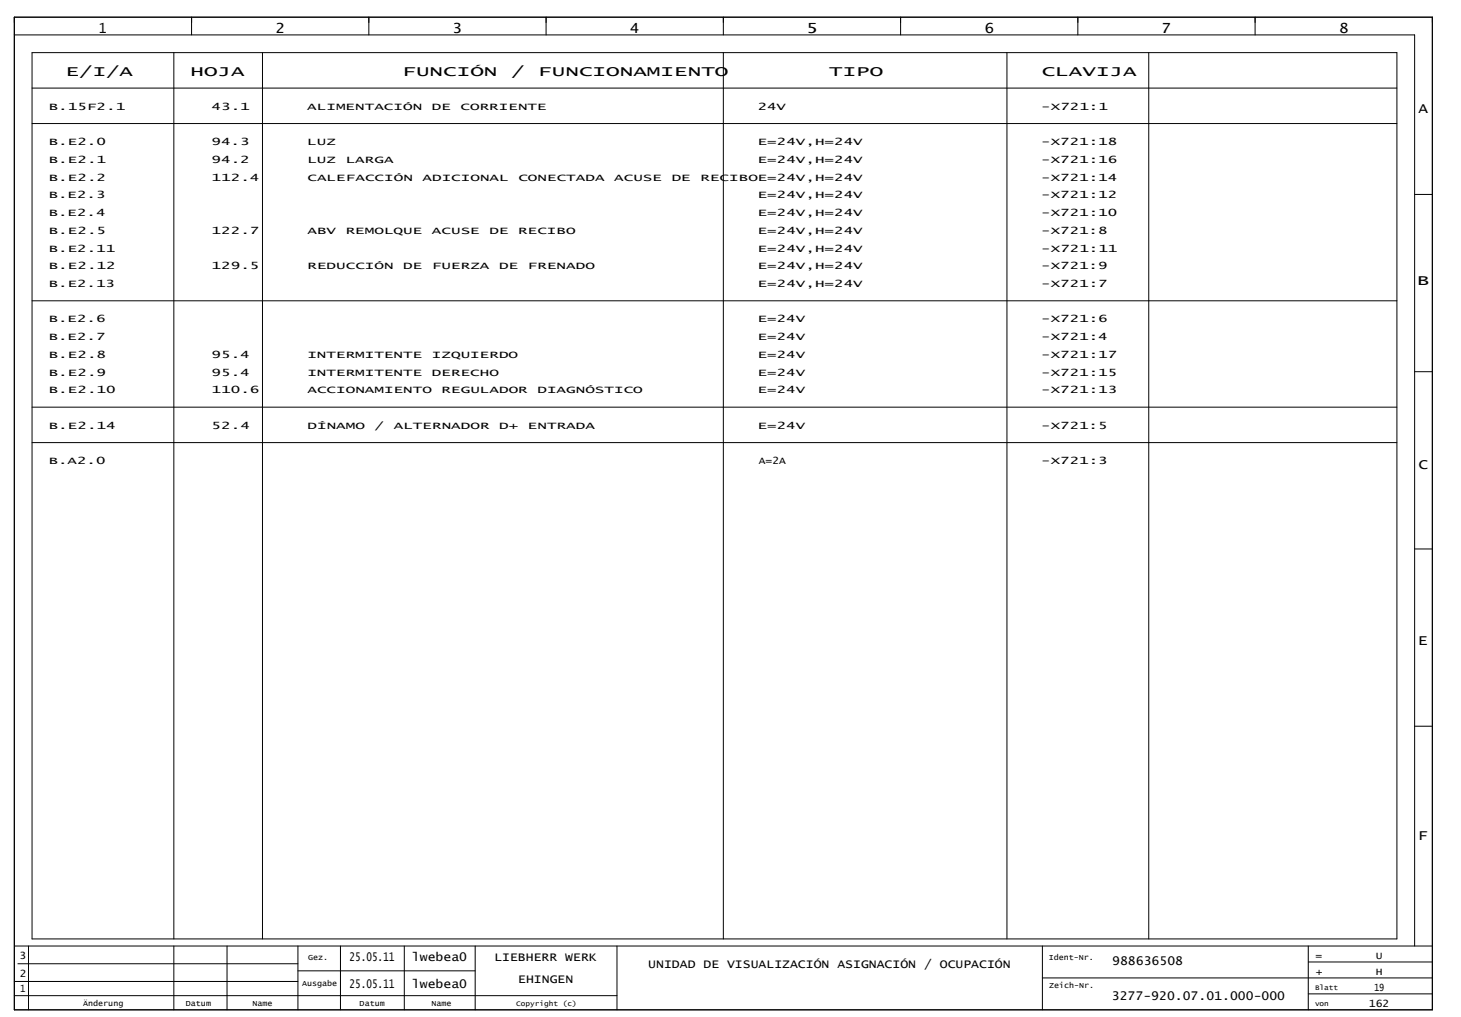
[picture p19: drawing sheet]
<svg xmlns="http://www.w3.org/2000/svg" width="408mm" height="284mm" viewBox="0 0 408 284" stroke-linecap="round" stroke-linejoin="round" font-family="sans-serif">
<defs><g id="words">
<g font-size="3.9">
<text x="27.6" y="9.3">1</text>
<text x="77" y="9.3">2</text>
<text x="126.4" y="9.3">3</text>
<text x="175.9" y="9.3">4</text>
<text x="225.1" y="9.3">5</text>
<text x="274.9" y="9.3">6</text>
<text x="324.4" y="9.3">7</text>
<text x="373.9" y="9.3">8</text>
<text x="18.3" y="21.2">E/I/A</text>
<text x="53.2" y="21.2">HOJA</text>
<text x="112.4" y="21.2">FUNCIÓN</text>
<text x="142.7" y="21.2">/</text>
<text x="150.3" y="21.2">FUNCIONAMIENTO</text>
<text x="231.6" y="21.2">TIPO</text>
<text x="290.9" y="21.2">CLAVIJA</text>
<text x="396.2" y="31.6">A</text>
<text x="395.8" y="79.6">B</text>
<text x="396.2" y="131.1">C</text>
<text x="396" y="180.1">E</text>
<text x="396" y="234.5">F</text>
</g>
<g font-size="3.4">
<text x="97.6" y="268.5">25.05.11</text>
<text x="115.1" y="268.5">lwebea0</text>
<text x="138" y="268.5">LIEBHERR WERK</text>
<text x="310.6" y="269.5">988636508</text>
<text x="97.6" y="275.9">25.05.11</text>
<text x="115.1" y="275.9">lwebea0</text>
<text x="144.7" y="274.4">EHINGEN</text>
<text x="181" y="270.4">UNIDAD DE VISUALIZACIÓN ASIGNACIÓN / OCUPACIÓN</text>
<text x="310.5" y="279.4">3277-920.07.01.000-000</text>
</g>
<g font-size="2.8">
<text x="13.6" y="30.6">B.15F2.1</text>
<text x="59.1" y="30.6">43.1</text>
<text x="85.8" y="30.6">ALIMENTACIÓN</text>
<text x="120.6" y="30.6">DE</text>
<text x="128.6" y="30.6">CORRIENTE</text>
<text x="211.6" y="30.6">24V</text>
<text x="290.8" y="30.6">-X721:1</text>
<text x="13.6" y="40.5">B.E2.0</text>
<text x="59.1" y="40.5">94.3</text>
<text x="85.8" y="40.5">LUZ</text>
<text x="211.6" y="40.5">E=24V,H=24V</text>
<text x="290.8" y="40.5">-X721:18</text>
<text x="13.6" y="45.5">B.E2.1</text>
<text x="59.1" y="45.5">94.2</text>
<text x="85.8" y="45.5">LUZ</text>
<text x="96.5" y="45.5">LARGA</text>
<text x="211.6" y="45.5">E=24V,H=24V</text>
<text x="290.8" y="45.5">-X721:16</text>
<text x="13.6" y="50.4">B.E2.2</text>
<text x="59.1" y="50.4">112.4</text>
<text x="85.9" y="50.4">CALEFACCIÓN</text>
<text x="118" y="50.4">ADICIONAL</text>
<text x="144.8" y="50.4">CONECTADA</text>
<text x="171.5" y="50.4">ACUSE</text>
<text x="187.6" y="50.4">DE</text>
<text x="195.6" y="50.4">RECIBOE=24V,H=24V</text>
<text x="290.8" y="50.4">-X721:14</text>
<text x="13.6" y="55.4">B.E2.3</text>
<text x="211.6" y="55.4">E=24V,H=24V</text>
<text x="290.8" y="55.4">-X721:12</text>
<text x="13.6" y="60.3">B.E2.4</text>
<text x="13.6" y="65.3">B.E2.5</text>
<text x="59.1" y="65.3">122.7</text>
<text x="85.9" y="65.3">ABV</text>
<text x="96.6" y="65.3">REMOLQUE</text>
<text x="120.6" y="65.3">ACUSE</text>
<text x="136.7" y="65.3">DE</text>
<text x="144.7" y="65.3">RECIBO</text>
<text x="211.6" y="60.3">E=24V,H=24V</text>
<text x="211.6" y="65.3">E=24V,H=24V</text>
<text x="290.8" y="60.3">-X721:10</text>
<text x="290.8" y="65.3">-X721:8</text>
<text x="13.6" y="70.2">B.E2.11</text>
<text x="211.6" y="70.2">E=24V,H=24V</text>
<text x="290.8" y="70.2">-X721:11</text>
<text x="13.6" y="75.2">B.E2.12</text>
<text x="59.1" y="75.2">129.5</text>
<text x="85.9" y="75.2">REDUCCIÓN</text>
<text x="112.6" y="75.2">DE</text>
<text x="120.6" y="75.2">FUERZA</text>
<text x="139.4" y="75.2">DE</text>
<text x="147.4" y="75.2">FRENADO</text>
<text x="211.6" y="75.2">E=24V,H=24V</text>
<text x="290.8" y="75.2">-X721:9</text>
<text x="13.6" y="80.1">B.E2.13</text>
<text x="211.6" y="80.1">E=24V,H=24V</text>
<text x="290.8" y="80.1">-X721:7</text>
<text x="13.6" y="90">B.E2.6</text>
<text x="13.6" y="95">B.E2.7</text>
<text x="211.6" y="90">E=24V</text>
<text x="211.6" y="95">E=24V</text>
<text x="290.8" y="90">-X721:6</text>
<text x="290.8" y="95">-X721:4</text>
<text x="13.6" y="99.9">B.E2.8</text>
<text x="59.1" y="99.9">95.4</text>
<text x="85.8" y="99.9">INTERMITENTE</text>
<text x="120.6" y="99.9">IZQUIERDO</text>
<text x="211.6" y="99.9">E=24V</text>
<text x="290.8" y="99.9">-X721:17</text>
<text x="13.6" y="104.9">B.E2.9</text>
<text x="59.1" y="104.9">95.4</text>
<text x="85.8" y="104.9">INTERMITENTE</text>
<text x="120.6" y="104.9">DERECHO</text>
<text x="211.6" y="104.9">E=24V</text>
<text x="290.8" y="104.9">-X721:15</text>
<text x="13.6" y="109.8">B.E2.10</text>
<text x="59.1" y="109.8">110.6</text>
<text x="85.9" y="109.8">ACCIONAMIENTO</text>
<text x="123.3" y="109.8">REGULADOR</text>
<text x="150.1" y="109.8">DIAGNÓSTICO</text>
<text x="211.6" y="109.8">E=24V</text>
<text x="290.8" y="109.8">-X721:13</text>
<text x="13.6" y="119.7">B.E2.14</text>
<text x="59.1" y="119.7">52.4</text>
<text x="85.9" y="119.7">DÍNAMO</text>
<text x="104.6" y="119.7">/</text>
<text x="110" y="119.7">ALTERNADOR</text>
<text x="139.4" y="119.7">D+</text>
<text x="147.4" y="119.7">ENTRADA</text>
<text x="211.6" y="119.7">E=24V</text>
<text x="290.8" y="119.7">-X721:5</text>
<text x="13.6" y="129.6">B.A2.0</text>
<text x="211.9" y="129.6">A=2A</text>
<text x="290.8" y="129.6">-X721:3</text>
<text x="5.4" y="267.8">3</text>
<text x="367.4" y="267.8">=</text>
<text x="384.3" y="267.8">U</text>
<text x="5.5" y="272.7">2</text>
<text x="367.4" y="272.2">+</text>
<text x="384.3" y="272.2">H</text>
<text x="5.6" y="277.2">1</text>
<text x="382.3" y="281.1">162</text>
<text x="383.7" y="276.7">19</text>
</g>
<g font-size="2.2">
<text x="86" y="268">Gez.</text>
<text x="292.9" y="268">Ident-Nr.</text>
<text x="84.3" y="275.5">Ausgabe</text>
<text x="293" y="275.9">Zeich-Nr.</text>
<text x="23.2" y="280.9">Änderung</text>
<text x="51.9" y="280.9">Datum</text>
<text x="70.5" y="280.9">Name</text>
<text x="100.4" y="280.9">Datum</text>
<text x="120.5" y="280.9">Name</text>
</g>
<g font-size="2">
<text x="144.2" y="280.8">Copyright (c)</text>
<text x="367.2" y="280.8">von</text>
<text x="367.2" y="276.4">Blatt</text>
</g>
</g></defs>
<g fill="none" stroke="#000" stroke-width=".28">
<path d="M4 4.8h396v277.2h-396zM4 9.7h391.1v254.5M9 14.7h381.1v247.5h-381.1zM48.5 14.7v247.5M53.5 4.8v4.9M73.3 14.7v247.5M103 4.8v4.9M152.5 4.8v4.9M202 4.8v4.9M202 14.7v247.5M251.5 4.8v4.9M281.2 14.7v247.5"/>
<path d="M301 4.8v4.9M320.8 14.7v247.5M350.5 4.8v4.9M9 34.5h381.1M9 24.6h381.1M395.1 54.3h4.9M9 84h381.1M9 113.7h381.1M395.1 103.8h4.9M9 123.6h381.1M395.1 153.3h4.9M395.1 202.8h4.9"/>
<path d="M4 278h168.3M4 274.1h79.2M4 264.2h396M5 269.1h78.2M8 264.2v17.8M48.5 264.2v17.8M63.4 264.2v17.8M83.2 264.2v17.8M83.2 271.1h49.5M95.1 264.2v17.8M112.9 264.2v17.8M132.7 264.2v17.8"/>
<path d="M172.3 264.2v17.8M291.1 264.2v17.8M291.1 273.1h108.9M365.4 264.2v17.8M365.4 277.5h34.6M365.4 268.6h34.6"/>
</g>
<use href="#words"/>
</svg>
